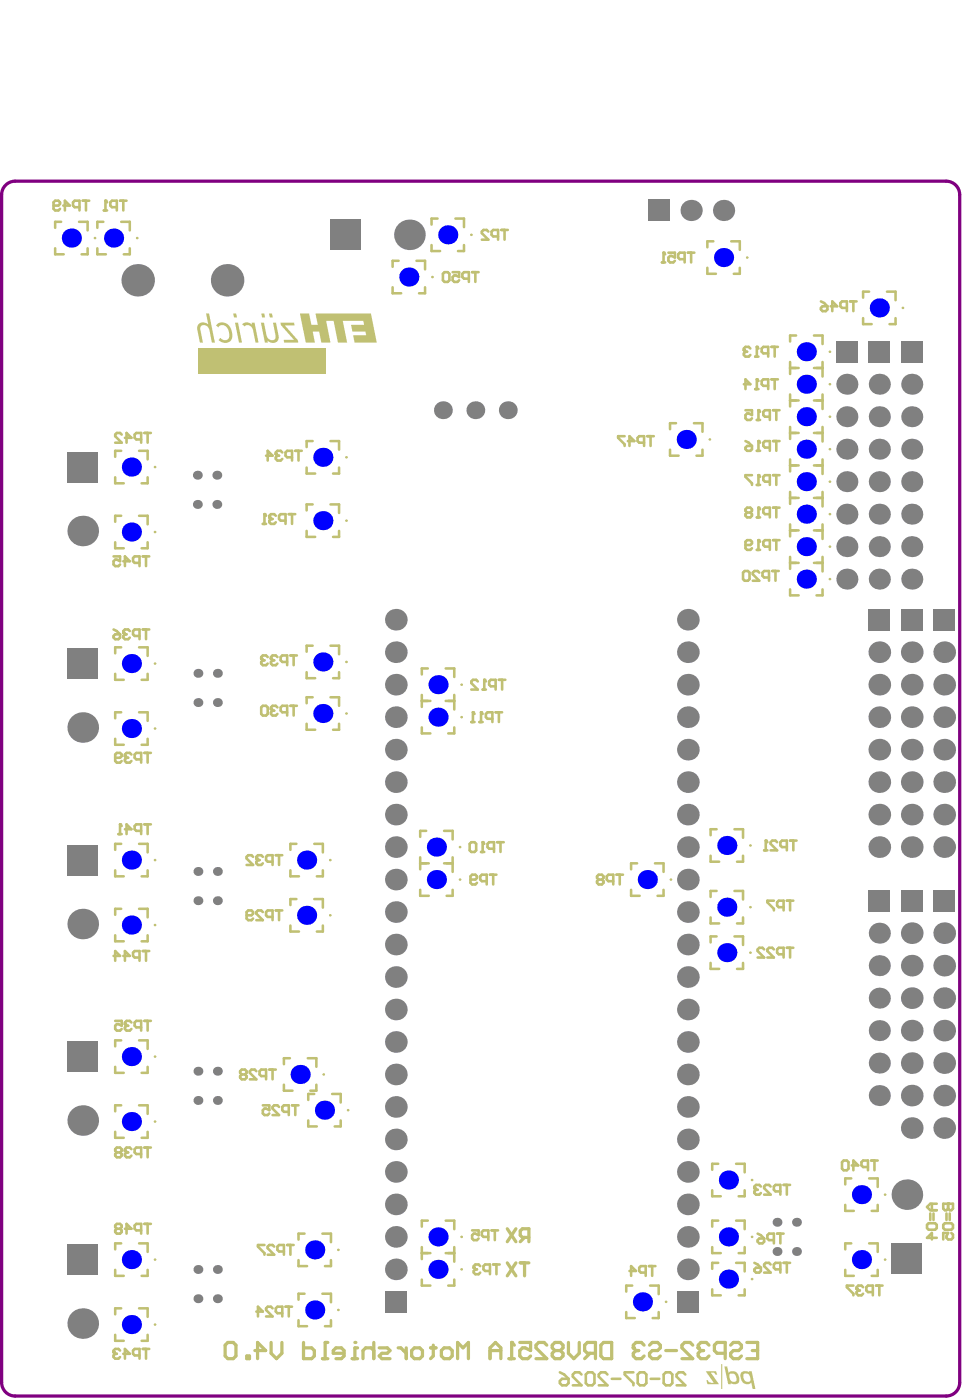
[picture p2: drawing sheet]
<svg xmlns="http://www.w3.org/2000/svg" width="251mm" height="364mm" viewBox="0 0 251 364" stroke-linecap="round" stroke-linejoin="round" font-family="sans-serif">
<path d="M.4 50.7v309.2M.4 50.7a3.5 3.5 0 0 1 3.5-3.5h242.3a3.5 3.5 0 0 1 3.5 3.5v309.2a3.5 3.5 0 0 1-3.5 3.5h-242.3M.4 359.9a3.5 3.5 0 0 0 3.5 3.5" fill="none" stroke="#800080" stroke-width=".84"/>
<g fill="#c0c073">
<path d="M51.4 90.7h33.3v6.7h-33.3z"/>
<path d="M187.7 355.1h.2v6.5h-.2z"/>
<path d="M183.7 356.9h2.6l.3 .9h-.5l-.3-.5h-.8v.2l2 2.8-3-.1-.2-1h.4l.1 .4 .3 .3h1.1z"/>
<path d="M60.7 81.6l.8 .1 .2 .9h-.8z"/>
<path d="M68 81.6l.8 .1 .1 .9h-.7z"/>
<path d="M67.9 84l.8 .1 .7 3.4 .5 .8 .5 .2h.8l.5-.4v-1l-.6-3.1h.7l.8 3.7-.2 .8-.4 .5-.6 .3h-.7l-1.1-.6 .1 .5h-.8z"/>
<path d="M70 81.6l.8 .1 .2 .9h-.8z"/>
<path d="M63.2 84.2l.6-.3h.7l1.1 .6-.1-.5h.8l.9 5.2-.8-.1-.5-3.2-.4-.8-.7-.5-.8 .1a.53 .53 0 0 1-.8-.1l-.2-.2z"/>
<path d="M53.6 81.6h.8l.1 .2 1.4 7.4h-.8l-.6-3.5-.4-.7-.7-.4-1.1 .2-.2 .5 .7 3.9h-.8l-.1-.2-.6-4 .4-.7 .7-.4 1 .1 .8 .4z"/>
<path d="M56.6 84.3l.8-.4h.7l1.1 .4 .7 .8 .6 1.7-.1 1.3-.6 .8-.5 .3h-1.4l-.8-.4-.1-.3a.37 .37 0 0 1 .2-.4 .37 .37 0 0 1 .5 .2l.4 .2 1.2-.1 .4-.7v-.9l-.3-1-.7-.9-.5-.3h-.8l-.3 .3a.43 .43 0 0 1-.4 .2 .43 .43 0 0 1-.4-.3l-.1-.2z"/>
<path d="M73 84h3.5l.1 .7-2.4 .1 3.2 3.6 .2 .8h-3.7l-.1-.7 2.7-.1-3.4-3.7z"/>
<path d="M78.1 81.6h2.3l.6 3h1.7l-.6-3h14.4l1.6 7.6h-5.9l-.3-1.9h3.4v-.3l-.2-.7h-3.4l-.3-1.7h3.3l-.2-1.1h-5.3l1.1 5.7h-2.4l-1.1-5.7h-1.9l1 5.7-2.3-.1-.5-2.8h-1.7l.6 2.9h-2.4z"/>
<path d="M61.2 84h.8l.9 5.2-.8-.1z"/>
<path d="M193 357.1l-.4 .6v.7l.6 1.4 .8 .5h.8l.7-.4 .3 1.7h.7l-.9-4.6-.8-.1-.1 .2-.9-.3zM193.6 357.6l.5-.1 .8 .3 .4 1-.2 .8-.9 .1-.4-.3-.4-.7v-1z"/>
<path d="M188.5 355.7l.9 4.5 .7 .1 .1-.3 .6 .3h.8l.4-.2 .4-.5v-1.1l-.5-1-.8-.6h-1l-.6 .4-.2-1.6zM190 357.6h.9l.4 .2 .3 .9v.7l-.1 .2-.9 .1-.5-.3-.3-.8v-.9z"/>
</g>
<g fill="none" stroke="#c0c073" stroke-width=".66">
<path d="M15.9 57.7h-1.5v1.6M20.6 57.7h2.2v2.3M26.9 57.7h-1.6v1.6M31.5 57.7h2.3v2.3M113.8 56.9h-1.5v1.6M118.5 56.9h2.2v2.2M14.4 64.6v1.6h2.2M22.8 64.6v1.6h-1.6M25.3 64.6v1.6h2.3M33.8 64.6v1.6h-1.6M102.2 74.8v1.5h2.2M103.7 67.9h-1.5v1.6"/>
<path d="M108.4 67.9h2.2v2.2M110.6 74.8v1.5h-1.6M112.3 63.8v1.5h2.2M120.7 63.8v1.5h-1.5M184 69.7v1.6h2.3M185.6 62.8h-1.6v1.6M190.3 62.8h2.2v2.2M192.5 69.7v1.6h-1.6M226.1 75.9h-1.5v1.6M230.8 75.9h2.2v2.2M205.6 94.2v3.2M205.6 95.8h2.2"/>
<path d="M207.1 87.3h-1.5v1.6M211.8 87.3h2.2v2.3M211.8 95.8h2.2M214 94.2v3.8M224.6 82.8v1.6h2.2M233 82.8v1.6h-1.5M31.5 117.3h-1.5v1.6M36.2 117.3h2.2v2.3M81.3 114.8h-1.5v1.6M86 114.8h2.2v2.2M174.3 117.1v1.5h2.3M175.9 110.2h-1.6v1.5"/>
<path d="M180.6 110.2h2.2v2.2M182.8 117.1v1.5h-1.6M205.6 102.7v3.1M205.6 111.1v3.2M205.6 119.6v3.1M205.6 112.7h2.2M205.6 104.2h2.2M211.8 112.7h2.2M211.8 104.2h2.2M214 102.7v3.8M214 111.1v3.8M214 119.6v3.8"/>
<path d="M30 124.2v1.6h2.2M31.5 134.3h-1.5v1.5M36.2 134.3h2.2v2.2M38.4 124.2v1.6h-1.5M79.8 121.7v1.6h2.2M79.8 138.2v1.6h2.2M81.3 131.3h-1.5v1.6M86 131.3h2.2v2.2M88.2 121.7v1.6h-1.5M88.2 138.2v1.6h-1.5M205.6 128v3.2M205.6 136.5v3.1"/>
<path d="M205.6 138.1h2.2M205.6 129.6h2.2M205.6 121.2h2.2M211.8 138.1h2.2M211.8 129.6h2.2M211.8 121.2h2.2M214 128v3.8M214 136.5v3.8M30 141.1v1.6h2.2M38.4 141.1v1.6h-1.5M205.6 145v3.1M205.6 153.4v1.6h2.2"/>
<path d="M205.6 146.5h2.2M211.8 146.5h2.2M214 153.4v1.6h-1.5M214 145v3.7M30 175.4v1.6h2.2M31.5 168.5h-1.5v1.6M36.2 168.5h2.2v2.2M38.4 175.4v1.6h-1.5M79.8 175v1.5h2.2M81.3 168.1h-1.5v1.5M86 168.1h2.2v2.2M88.2 175v1.5h-1.5"/>
<path d="M111.3 174h-1.5v1.6M116 174h2.2v2.2M30 192.3v1.6h2.2M31.5 185.4h-1.5v1.6M36.2 185.4h2.2v2.2M38.4 192.3v1.6h-1.5M79.8 188.4v1.6h2.2M81.3 181.5h-1.5v1.6M86 181.5h2.2v2.2M88.2 188.4v1.6h-1.5M109.8 189.3v1.6h2.2M109.8 180.9v3.1"/>
<path d="M109.8 182.5h2.2M116 182.5h2.2M118.2 180.9v3.8M118.2 189.3v1.6h-1.6M31.5 219.7h-1.5v1.5M36.2 219.7h2.2v2.2M77.1 219.7h-1.5v1.5M81.8 219.7h2.2v2.2M110.9 216.3h-1.6v1.5M115.5 216.3h2.3v2.2M186.5 215.8h-1.6v1.6M191.1 215.8h2.2v2.3"/>
<path d="M30 226.5v1.6h2.2M31.5 236.6h-1.5v1.5M36.2 236.6h2.2v2.2M38.4 226.5v1.6h-1.5M75.6 226.5v1.6h2.2M77.1 234h-1.5v1.6M81.8 234h2.2v2.3M84 226.5v1.6h-1.6M109.3 231.6v1.6h2.3M109.3 223.2v3.1M109.3 224.7h2.3M115.5 224.7h2.3"/>
<path d="M117.8 231.6v1.6h-1.6M117.8 223.2v3.8M164.2 231.6v1.6h2.2M165.8 224.7h-1.6v1.6M170.4 224.7h2.2v2.3M172.6 231.6v1.6h-1.5M184.9 222.7v1.6h2.2M184.9 238.8v1.6h2.2M186.5 231.9h-1.6v1.6M191.1 231.9h2.2v2.2M193.3 222.7v1.6h-1.5M193.3 238.8v1.6h-1.5"/>
<path d="M30 243.5v1.5h2.2M38.4 243.5v1.5h-1.5M75.6 240.9v1.6h2.2M84 240.9v1.6h-1.6M184.9 250.6v1.6h2.2M186.5 243.7h-1.6v1.6M191.1 243.7h2.2v2.3M193.3 250.6v1.6h-1.5M30 277.7v1.6h2.2M31.5 270.8h-1.5v1.6M36.2 270.8h2.2v2.2M38.4 277.7v1.6h-1.5"/>
<path d="M75.4 275.5h-1.5v1.5M80.1 275.5h2.2v2.2M30 294.6v1.6h2.2M31.5 287.7h-1.5v1.6M36.2 287.7h2.2v2.2M38.4 294.6v1.6h-1.5M73.9 282.3v1.6h2.2M80.2 291.6v1.6h2.2M81.8 284.8h-1.6v1.5M82.3 282.3v1.6h-1.5M86.4 284.8h2.2v2.2M88.6 291.6v1.6h-1.5"/>
<path d="M111.3 317.7h-1.5v1.6M116 317.7h2.2v2.3M185.3 309.8v1.6h2.2M186.9 302.9h-1.6v1.6M186.9 317.7h-1.6v1.6M191.5 302.9h2.3v2.3M191.5 317.7h2.3v2.3M193.8 309.8v1.6h-1.6M219.9 313.6v1.6h2.3M221.5 306.7h-1.6v1.6M226.1 306.7h2.3v2.3M228.4 313.6v1.6h-1.6"/>
<path d="M30 330.5v1.6h2.2M31.5 323.6h-1.5v1.6M36.2 323.6h2.2v2.3M38.4 330.5v1.6h-1.5M77.7 328v1.6h2.2M79.2 321.1h-1.5v1.6M79.2 336.8h-1.5v1.5M83.9 321.1h2.2v2.2M83.9 336.8h2.2v2.2M86.1 328v1.6h-1.5M109.8 326.2h2.2M109.8 333.1v1.5h2.2"/>
<path d="M109.8 324.6v3.1M116 326.2h2.2M118.2 324.6v3.8M118.2 333.1v1.5h-1.6M164.5 334.6h-1.6v1.6M169.2 334.6h2.2v2.3M185.3 324.6v1.6h2.2M185.3 335.6v1.6h2.2M186.9 328.7h-1.6v1.6M191.5 328.7h2.3v2.3M193.8 335.6v1.6h-1.6M193.8 324.6v1.6h-1.6"/>
<path d="M219.9 330.5v1.6h2.3M221.5 323.6h-1.6v1.6M226.1 323.6h2.3v2.3M228.4 330.5v1.6h-1.6M30 347.4v1.6h2.2M31.5 340.6h-1.5v1.5M36.2 340.6h2.2v2.2M38.4 347.4v1.6h-1.5M77.7 343.6v1.6h2.2M86.1 343.6v1.6h-1.5M162.9 341.5v1.6h2.3M171.4 341.5v1.6h-1.6"/>
</g>
<path d="M245.4 313.3h2.6v1.3l-.5 .4h-.4l-.4-.4v-1.3" fill="none" stroke="#c0c073" stroke-width=".67"/>
<circle cx="246.7" cy="313.3" r=".34" fill="#c0c073"/>
<g fill="none" stroke="#c0c073" stroke-width=".67">
<path d="M241.6 318.4h1.7l.4 .4v.9l-.4 .4h-1.7l-.4-.4v-.9zM242 315.9v1.7M242.5 313.3v1.7M242.9 315.9v1.7M243.7 313.3h-1.7l-.8 .9 .8 .8h1.7M245.4 313.3v1.3l.4 .4h.5l.4-.4v-1.3M245.8 318.4h1.7l.5 .4v.9l-.5 .4h-1.7l-.4-.4v-.9zM246.3 315.9v1.7M247.1 315.9v1.7M243.7 322.2h-2.5l1.3-1.3v1.7M247.5 320.9l.5 .5v.8l-.5 .4h-.8l-.4-.4v-.4l.4-.9h-1.3v1.7M145.7 357.2l1.1 .6 1.1 1.1"/>
<path d="M146.2 358.9h1.7v1.1l-.5 .6h-1.2l-.5-.6v-.5zM151.3 357.8l-.6-.6h-1.1l-.6 .6v.5l2.3 2.3h-2.3M153 357.2h1.1l.6 .6v2.2l-.6 .6h-1.1l-.6-.6v-2.2zM158.1 357.8l-.6-.6h-1.1l-.6 .6v.5l2.3 2.3h-2.3M159.2 358.9h2.2M164.8 357.2h-2.2v.6l2.2 2.2v.6M166.5 357.2h1.1l.6 .6v2.2l-.6 .6h-1.1l-.6-.6v-2.2zM169.3 358.9h2.3M173.2 357.2h1.2l.5 .6v2.2l-.5 .6h-1.2l-.5-.6v-2.2zM178.3 357.8l-.6-.6h-1.1l-.5 .6v.5l2.2 2.3h-2.2"/>
</g>
<g fill="none" stroke="#c0c073" stroke-width=".84">
<path d="M132 319.8l2.2 3.4M134.2 319.8l-2.2 3.4M132 328.7l2.2 3.4M134.2 328.7l-2.2 3.4M135.4 328.7h2.2M136.5 322.1l-1.1 1.1M136.5 328.7v3.4M137.6 322.1h-1.7l-.5-.6v-1.1l.5-.6h1.7v3.4M184.5 350.1l-.7-.7h-1.4l-.7 .7v.7M188.7 352.3h-2.1l-.7-.7v-1.5l.7-.7h2.1v4.3M190.1 350.1l.7-.7h1.4l.7 .7v.7l-.7 .8h-1.4l-.7 .7v.7l.7 .7h1.4l.7-.7M194.3 349.4h2.8v4.3h-2.8"/>
<path d="M195.7 351.6h1.4"/>
</g>
<circle cx="181.7" cy="350.8" r=".42" fill="#c0c073"/>
<path d="M167.6 350.1l-.7-.7h-1.4l-.7 .7v.7M169 350.1l.7-.7h1.4l.7 .7v.7l-.7 .8h-1.4l-.7 .7v.7l.7 .7h1.4l.7-.7M173.2 351.6h2.8M180.3 350.1l-.7-.7h-1.5l-.7 .7v.7l2.9 2.9h-2.9M181.7 350.8l.7 .8M182.4 351.6h.7M182.4 351.6l-.7 .7v.7l.7 .7h1.4l.7-.7" fill="none" stroke="#c0c073" stroke-width=".84"/>
<circle cx="164.8" cy="350.8" r=".42" fill="#c0c073"/>
<g fill="none" stroke="#c0c073" stroke-width=".84">
<path d="M132.4 353.7h1.4M133.1 349.4v4.3M135.2 349.4h2.9v2.2l-1.5-.8h-.7l-.7 .8v1.4l.7 .7h1.5l.7-.7M142.3 350.1l-.7-.7h-1.4l-.7 .7v.7l2.8 2.9h-2.8M144.4 351.6h1.4M144.4 351.6l-.7 .7v.7l.7 .7h1.4l.7-.7v-.7l-.7-.7M144.4 351.6l-.7-.8v-.7l.7-.7h1.4l.7 .7v.7l-.7 .8M147.9 349.4v2.9l1.4 1.4 1.4-1.4v-2.9M153.5 352.3l-1.4 1.4M154.9 352.3h-2.1l-.7-.7v-1.5l.7-.7h2.1v4.3M157 349.4h2.2v4.3h-2.2l-.7-.7v-2.9zM164.8 350.8l.7 .8"/>
<path d="M165.5 351.6h.7M165.5 351.6l-.7 .7v.7l.7 .7h1.4l.7-.7"/>
</g>
<circle cx="133.1" cy="349.4" r=".42" fill="#c0c073"/>
<g fill="none" stroke="#c0c073" stroke-width=".84">
<path d="M91.6 353.7h1.4M93 350.8h-.7v2.9M97.3 351.6l-.7-.8h-1.4l-.8 .8v2.1M97.3 349.4v4.3M98.7 350.8h2.1l.7 .8-.7 .7h-1.4l-.7 .7 .7 .7h2.1M103.6 350.8h.7l1.4 1.5M105.7 350.8v2.9M107.8 350.8h1.4l.7 .8v1.4l-.7 .7h-1.4l-.7-.7v-1.4zM112 350.8h1.4M112.7 350.1v2.9l-.7 .7M115.5 350.8h1.5l.7 .8v1.4l-.7 .7h-1.5l-.7-.7v-1.4zM119.1 353.7v-4.3l1.4 1.4 1.4-1.4v4.3"/>
<path d="M127.5 353.7v-2.9l1.4-1.4 1.4 1.4v2.9M127.5 351.6h2.8M133.1 349.4l.7 .7"/>
</g>
<circle cx="92.3" cy="349.4" r=".42" fill="#c0c073"/>
<path d="M59.3 349.4h1.4l.7 .7v2.9l-.7 .7h-1.4l-.7-.7v-2.9zM64.2 353h.7v.7h-.7zM66.3 351.6h2.8l-2.1-2.2v4.3M70.5 349.4v2.9l1.4 1.4 1.4-1.4v-2.9M79 349.4v4.3h2.1l.7-.7v-1.4l-.7-.8h-2.1M83.9 353.7h1.4M85.3 349.4h-.7v4.3M89.5 352.3h-2.8v-.7l.7-.8h1.4l.7 .8v1.4l-.7 .7h-1.4" fill="none" stroke="#c0c073" stroke-width=".84"/>
<path d="M130.4 59.9h1.7M131.3 59.9v2.5M127.1 60.3l-.5-.4h-.8l-.4 .4v.4l1.7 1.7h-1.7M129.6 61.5h-1.3l-.4-.4v-.8l.4-.4h1.3v2.5M172.2 68.3h.9M172.7 65.8v2.5M173.9 65.8h1.7v1.2l-.8-.4h-.5l-.4 .4v.9l.4 .4h.9l.4-.4M178.1 67.5h-1.2l-.5-.5v-.8l.5-.4h1.2v2.5M179 65.8h1.7M179.8 65.8v2.5" fill="none" stroke="#c0c073" stroke-width=".67"/>
<circle cx="172.7" cy="65.8" r=".34" fill="#c0c073"/>
<g fill="none" stroke="#c0c073" stroke-width=".67">
<path d="M13.9 53.5h1.3l.4-.4v-.4l-.4-.5h-.8l-.5 .5v1.7l.5 .4h.8l.4-.4M16.5 53.5h1.7l-1.3-1.3v2.6M20.7 53.9h-1.3l-.4-.4v-.8l.4-.5h1.3v2.6M21.5 52.2h1.7M22.4 52.2v2.6M115.7 70.8h.8l.4 .5v1.7l-.4 .4h-.8l-.5-.4v-1.7zM117.8 70.8h1.7v1.3l-.9-.4h-.4l-.4 .4v.9l.4 .4h.8l.5-.4M122 72.5h-1.3l-.4-.4v-.8l.4-.5h1.3v2.6M122.8 70.8h1.7M123.7 70.8v2.6M172.7 65.8l.4 .4M213.6 78.5l.8 .4 .9 .8"/>
<path d="M214 79.7h1.3v.9l-.4 .4h-.9l-.4-.4v-.5zM216.1 79.7h1.7l-1.2-1.2v2.5M221.2 78.5h1.7M222 78.5v2.5M220.3 80.1h-1.2l-.4-.4v-.8l.4-.4h1.2v2.5M162.5 113.5h-1.7v.5l1.7 1.7v.4M163.4 114.8h1.7l-1.3-1.3v2.6M167.6 115.2h-1.3l-.4-.4v-.8l.4-.5h1.3v2.6M168.4 113.5h1.7M169.3 113.5v2.6M29.6 144.8h1.6v1.3l-.8-.4h-.4l-.4 .4v.8l.4 .5h.8l.4-.5M32.1 146.1h1.7l-1.3-1.3v2.6"/>
<path d="M36.3 146.5h-1.3l-.4-.4v-.9l.4-.4h1.3v2.6M37.1 144.8h1.7M38 144.8v2.6M29.6 248.8h1.6l-1.2-1.2v2.5M32.1 248.8h1.7l-1.3-1.2v2.5M36.3 249.2h-1.3l-.4-.4v-.8l.4-.4h1.3v2.5M37.1 247.6h1.7M38 247.6v2.5M30.4 319.8l-.4-.4v-.4l.4-.4h.8l.5 .4v.4l-.5 .4M30.4 319.8h.8M30.4 319.8l-.4 .5v.4l.4 .4h.8l.5-.4v-.4l-.5-.5M32.5 319.8h1.7l-1.3-1.2v2.5"/>
<path d="M37.6 318.6h1.7M38.4 318.6v2.5M36.7 320.3h-1.2l-.5-.5v-.8l.5-.4h1.2v2.5M31.2 351.6l-.4-.5h-.8l-.4 .5v.4M32.1 352.4h1.7l-1.3-1.3v2.6M36.3 352.8h-1.3l-.4-.4v-.8l.4-.5h1.3v2.6M37.1 351.1h1.7M38 351.1v2.6"/>
</g>
<circle cx="29.6" cy="352" r=".34" fill="#c0c073"/>
<g fill="none" stroke="#c0c073" stroke-width=".67">
<path d="M31.7 113.1l-.5-.4h-.8l-.4 .4v.4l1.7 1.7h-1.7M32.5 114h1.7l-1.3-1.3v2.5M36.7 114.4h-1.2l-.5-.4v-.9l.5-.4h1.2v2.5M37.6 112.7h1.7M38.4 112.7v2.5M30.8 217.1h.9M31.2 214.6v2.5M32.5 215.8h1.7l-1.3-1.2v2.5M36.7 216.3h-1.2l-.5-.5v-.8l.5-.4h1.2v2.5M37.6 214.6h1.7M38.4 214.6v2.5M29.6 352l.4 .4"/>
<path d="M30 352.4h.4M30 352.4l-.4 .4v.4l.4 .5h.8l.4-.5"/>
</g>
<circle cx="31.2" cy="214.6" r=".34" fill="#c0c073"/>
<path d="M34.2 196.4l-.4-.4h-.9l-.4 .4v.4M36.7 197.7h-1.2l-.5-.5v-.8l.5-.4h1.2v2.5M37.6 196h1.7M38.4 196v2.5M31.2 214.6l.5 .4M219.5 302.1h.9l.4 .4v1.7l-.4 .4h-.9l-.4-.4v-1.7zM221.6 303.4h1.7l-1.3-1.3v2.5M225.8 303.8h-1.2l-.5-.4v-.9l.5-.4h1.2v2.5M226.7 302.1h1.7M227.5 302.1v2.5" fill="none" stroke="#c0c073" stroke-width=".67"/>
<circle cx="32.5" cy="196.8" r=".34" fill="#c0c073"/>
<path d="M30 197.2h1.2l.5-.4v-.4l-.5-.4h-.8l-.4 .4v1.7l.4 .4h.8l.5-.4M32.5 196.8l.4 .4M32.9 197.2h.4M32.9 197.2l-.4 .5v.4l.4 .4h.9l.4-.4M34.2 299.1l-.4-.4h-.9l-.4 .4v.5M37.6 298.7h1.7M38.4 298.7v2.5M36.7 300.4h-1.2l-.5-.4v-.9l.5-.4h1.2v2.5" fill="none" stroke="#c0c073" stroke-width=".67"/>
<circle cx="32.5" cy="299.6" r=".34" fill="#c0c073"/>
<path d="M30.4 300h.8M30.4 300l-.4 .4v.4l.4 .4h.8l.5-.4v-.4l-.5-.4M30.4 300l-.4-.4v-.5l.4-.4h.8l.5 .4v.5l-.5 .4M32.5 299.6l.4 .4M32.9 300h.4M32.9 300l-.4 .4v.4l.4 .4h.9l.4-.4M224.6 335.1l-.5-.5h-.8l-.4 .5v.4M227.1 336.3h-1.3l-.4-.4v-.8l.4-.5h1.3v2.6M227.9 334.6h1.7M228.8 334.6v2.6" fill="none" stroke="#c0c073" stroke-width=".67"/>
<circle cx="222.9" cy="335.5" r=".34" fill="#c0c073"/>
<path d="M33.8 164.3l-.5-.4h-.8l-.4 .4v.4M36.3 165.5h-1.3l-.4-.4v-.8l.4-.4h1.3v2.5M37.1 163.9h1.7M38 163.9v2.5M222 334.6h-1.6v.5l1.6 1.7v.4M222.9 335.5l.4 .4M223.3 335.9h.4M223.3 335.9l-.4 .4v.5l.4 .4h.8l.5-.4" fill="none" stroke="#c0c073" stroke-width=".67"/>
<circle cx="32.1" cy="164.7" r=".34" fill="#c0c073"/>
<path d="M29.6 163.9l.8 .4 .8 .8M30 165.1h1.2v.9l-.4 .4h-.8l-.4-.4v-.5zM32.1 164.7l.4 .4M32.5 165.1h.4M32.5 165.1l-.4 .4v.5l.4 .4h.8l.5-.4M34.2 266.2l-.4-.5h-.9l-.4 .5v.4M36.7 267.4h-1.2l-.5-.4v-.8l.5-.5h1.2v2.6M37.6 265.7h1.7M38.4 265.7v2.6" fill="none" stroke="#c0c073" stroke-width=".67"/>
<circle cx="32.5" cy="266.6" r=".34" fill="#c0c073"/>
<path d="M73.4 117.8l-.4-.5h-.8l-.4 .5v.4M76 119h-1.3l-.4-.4v-.8l.4-.5h1.3v2.6M76.8 117.3h1.7M77.7 117.3v2.6M30 265.7h1.7v1.3l-.9-.4h-.4l-.4 .4v.8l.4 .5h.8l.5-.5M32.5 266.6l.4 .4M32.9 267h.4M32.9 267l-.4 .4v.4l.4 .5h.9l.4-.5" fill="none" stroke="#c0c073" stroke-width=".67"/>
<circle cx="71.8" cy="118.2" r=".34" fill="#c0c073"/>
<path d="M69.2 118.6h1.7l-1.2-1.3v2.6M71.8 118.2l.4 .4M72.2 118.6h.4M72.2 118.6l-.4 .4v.5l.4 .4h.8l.4-.4M72.2 171l-.4-.4h-.9l-.4 .4v.5M74.7 172.3h-1.3l-.4-.4v-.9l.4-.4h1.3v2.6M75.6 170.6h1.6M76.4 170.6v2.6" fill="none" stroke="#c0c073" stroke-width=".67"/>
<circle cx="70.5" cy="171.5" r=".34" fill="#c0c073"/>
<path d="M69.7 171l-.5-.4h-.8l-.4 .4v.5M70.5 171.5l.4 .4M70.9 171.9h.4M70.9 171.9l-.4 .4v.4l.4 .5h.9l.4-.5" fill="none" stroke="#c0c073" stroke-width=".67"/>
<circle cx="68" cy="171.5" r=".34" fill="#c0c073"/>
<path d="M68 171.5l.4 .4M68.4 171.9h.4M68.4 171.9l-.4 .4v.4l.4 .5h.8l.5-.5M68.4 223l-.4-.4h-.9l-.4 .4v.5M70.9 224.3h-1.2l-.5-.4v-.9l.5-.4h1.2v2.5M71.8 222.6h1.6M72.6 222.6v2.5" fill="none" stroke="#c0c073" stroke-width=".67"/>
<circle cx="66.7" cy="223.5" r=".34" fill="#c0c073"/>
<path d="M71.8 134.3l-.5-.5h-.8l-.4 .5v.4M74.3 135.5h-1.3l-.4-.4v-.8l.4-.5h1.3v2.6M75.1 133.8h1.7M76 133.8v2.6M65.9 223l-.5-.4h-.8l-.4 .4v.5l1.7 1.6h-1.7M66.7 223.5l.4 .4M67.1 223.9h.4M67.1 223.9l-.4 .4v.4l.4 .4h.9l.4-.4" fill="none" stroke="#c0c073" stroke-width=".67"/>
<circle cx="70.1" cy="134.7" r=".34" fill="#c0c073"/>
<path d="M68.4 136.4h.8M68.8 133.8v2.6M70.1 134.7l.4 .4M70.5 135.1h.4M70.5 135.1l-.4 .4v.4l.4 .5h.8l.5-.5" fill="none" stroke="#c0c073" stroke-width=".67"/>
<circle cx="68.8" cy="133.8" r=".34" fill="#c0c073"/>
<path d="M68.8 133.8l.4 .5M72.2 184.1l-.4-.4h-.9l-.4 .4v.5M74.7 185.4h-1.3l-.4-.4v-.9l.4-.4h1.3v2.6M75.6 183.7h1.6M76.4 183.7v2.6" fill="none" stroke="#c0c073" stroke-width=".67"/>
<circle cx="70.5" cy="184.6" r=".34" fill="#c0c073"/>
<g fill="none" stroke="#c0c073" stroke-width=".67">
<path d="M68.4 183.7h.8l.5 .4v1.7l-.5 .5h-.8l-.4-.5v-1.7zM70.5 184.6l.4 .4M70.9 185h.4M70.9 185l-.4 .4v.4l.4 .5h.9l.4-.5M64.2 238.3h1.2l.5-.5v-.4l-.5-.4h-.8l-.4 .4v1.7l.4 .4h.8l.5-.4M68.4 237.4l-.4-.4h-.9l-.4 .4v.4l1.7 1.7h-1.7M70.9 238.7h-1.2l-.5-.4v-.9l.5-.4h1.2v2.5M71.8 237h1.6M72.6 237v2.5M62.9 279.7l-.4-.4v-.5l.4-.4h.8l.5 .4v.5l-.5 .4M62.9 279.7l-.4 .4v.4l.4 .5h.8l.5-.5v-.4l-.5-.4M62.9 279.7h.8"/>
<path d="M66.7 278.8l-.4-.4h-.9l-.4 .4v.5l1.7 1.7h-1.7M70.1 278.4h1.7M70.9 278.4v2.6M68.4 287.7h1.7v1.3l-.9-.4h-.4l-.4 .4v.8l.4 .5h.9l.4-.5M69.2 280.1h-1.2l-.5-.4v-.9l.5-.4h1.2v2.6M72.6 288.1l-.4-.4h-.9l-.4 .4v.5l1.7 1.7h-1.7M75.1 289.4h-1.2l-.5-.4v-.9l.5-.4h1.2v2.6M76 287.7h1.7M76.8 287.7v2.6M198 308.9l-.4-.5h-.9l-.4 .5v.4M200.5 308.9l-.4-.5h-.9l-.4 .5v.4l1.7 1.7h-1.7M203 310.1h-1.2l-.4-.4v-.8l.4-.5h1.2v2.6"/>
<path d="M203.9 308.4h1.7M204.7 308.4v2.6M68.8 324.1h-1.7v.4l1.7 1.7v.4M71.3 324.5l-.4-.4h-.8l-.4 .4v.4l1.6 1.7h-1.6M73.9 325.8h-1.3l-.4-.5v-.8l.4-.4h1.3v2.5M74.7 324.1h1.7M75.6 324.1v2.5M196.3 328.7l.8 .4 .9 .9M196.7 330h1.3v.8l-.4 .5h-.9l-.4-.5v-.4zM200.5 329.1l-.4-.4h-.9l-.4 .4v.5l1.7 1.7h-1.7M203 330.4h-1.2l-.4-.4v-.9l.4-.4h1.2v2.6M203.9 328.7h1.7"/>
<path d="M204.7 328.7v2.6M66.7 341.4h1.7l-1.3-1.3v2.6M70.9 340.6l-.4-.5h-.8l-.5 .5v.4l1.7 1.7h-1.7M73.4 341.8h-1.2l-.4-.4v-.8l.4-.5h1.2v2.6M74.3 340.1h1.7M75.1 340.1v2.6"/>
</g>
<circle cx="196.3" cy="309.3" r=".34" fill="#c0c073"/>
<g fill="none" stroke="#c0c073" stroke-width=".67">
<path d="M199.2 218.8v2.5M202.2 219.2l-.4-.4h-.9l-.4 .4v.5l1.7 1.6h-1.7M205.6 218.8h1.7M206.4 218.8v2.5M198.8 221.3h.9M204.7 220.5h-1.2l-.5-.4v-.9l.5-.4h1.2v2.5M198.8 247.1l-.4-.4h-.8l-.5 .4v.5l1.7 1.6h-1.7M201.4 247.1l-.5-.4h-.8l-.4 .4v.5l1.7 1.6h-1.7M203.9 248.4h-1.3l-.4-.4v-.9l.4-.4h1.3v2.5M204.7 246.7h1.7M205.6 246.7v2.5M196.3 309.3l.4 .4"/>
<path d="M196.7 309.7h.4M196.7 309.7l-.4 .4v.4l.4 .5h.9l.4-.5"/>
</g>
<circle cx="199.2" cy="218.8" r=".34" fill="#c0c073"/>
<path d="M193.8 148.6h.8l.4 .5v1.6l-.4 .5h-.8l-.5-.5v-1.6zM196.9 143.1h.9M197.3 140.6v2.5M197.6 149.1l-.5-.5h-.8l-.4 .5v.4l1.7 1.7h-1.7M200.1 150.3h-1.3l-.4-.4v-.8l.4-.5h1.3v2.6M200.3 142.3h-1.3l-.4-.4v-.9l.4-.4h1.3v2.5M200.9 148.6h1.7M201.1 140.6h1.7M201.8 148.6v2.6M202 140.6v2.5M199.2 218.8l.5 .4" fill="none" stroke="#c0c073" stroke-width=".67"/>
<circle cx="197.3" cy="140.6" r=".34" fill="#c0c073"/>
<path d="M196.9 134.7h.9M197.3 132.1v2.6M200.3 133.8h-1.3l-.4-.4v-.8l.4-.5h1.3v2.6M201.1 132.1h1.7M202 132.1v2.6M194 141.9h1.2l.5-.5v-.4l-.5-.4h-.8l-.4 .4v1.7l.4 .4h.8l.5-.4M197.3 140.6l.5 .4" fill="none" stroke="#c0c073" stroke-width=".67"/>
<circle cx="197.3" cy="132.1" r=".34" fill="#c0c073"/>
<path d="M194.4 133.4l-.4-.4v-.4l.4-.5h.8l.5 .5v.4l-.5 .4M194.4 133.4l-.4 .4v.5l.4 .4h.8l.5-.4v-.5l-.5-.4M194.4 133.4h.8M196.9 126.2h.9M197.3 132.1l.5 .5M197.3 123.7v2.5M200.3 125.4h-1.3l-.4-.4v-.9l.4-.4h1.3v2.5M201.1 123.7h1.7M202 123.7v2.5" fill="none" stroke="#c0c073" stroke-width=".67"/>
<circle cx="197.3" cy="123.7" r=".34" fill="#c0c073"/>
<path d="M196.9 117.3h.9M197.3 114.8v2.5M200.3 116.5h-1.3l-.4-.4v-.9l.4-.4h1.3v2.5M201.1 114.8h1.7M202 114.8v2.5M195.7 123.7h-1.7v.4l1.7 1.7v.4M197.3 123.7l.5 .4" fill="none" stroke="#c0c073" stroke-width=".67"/>
<circle cx="197.3" cy="114.8" r=".34" fill="#c0c073"/>
<path d="M194 114.8l.8 .4 .9 .9M194.4 116.1h1.3v.8l-.5 .4h-.8l-.4-.4v-.4zM196.9 109.3h.9M197.3 114.8l.5 .4M197.3 106.8v2.5M200.3 108.5h-1.3l-.4-.5v-.8l.4-.4h1.3v2.5M201.1 106.8h1.7M202 106.8v2.5" fill="none" stroke="#c0c073" stroke-width=".67"/>
<circle cx="197.3" cy="106.8" r=".34" fill="#c0c073"/>
<path d="M196.9 98.7v2.6M200.7 98.7h1.7M201.6 98.7v2.6M194 106.8h1.7v1.2l-.9-.4h-.4l-.4 .4v.9l.4 .4h.8l.5-.4M196.5 101.3h.8M197.3 106.8l.5 .4M199.9 100.4h-1.3l-.4-.4v-.8l.4-.5h1.3v2.6" fill="none" stroke="#c0c073" stroke-width=".67"/>
<circle cx="196.9" cy="98.7" r=".34" fill="#c0c073"/>
<path d="M196.5 92.8h.8M196.9 98.7l.4 .5M196.9 90.3v2.5M199.9 92h-1.3l-.4-.4v-.9l.4-.4h1.3v2.5M200.7 90.3h1.7M201.6 90.3v2.5M193.5 100h1.7l-1.2-1.3v2.6" fill="none" stroke="#c0c073" stroke-width=".67"/>
<circle cx="196.9" cy="90.3" r=".34" fill="#c0c073"/>
<path d="M195.2 90.7l-.4-.4h-.8l-.5 .4v.4M196.9 90.3l.4 .4" fill="none" stroke="#c0c073" stroke-width=".67"/>
<circle cx="193.5" cy="91.1" r=".34" fill="#c0c073"/>
<path d="M193.5 91.1l.5 .5M194 91.6h.4M194 91.6l-.5 .4v.4l.5 .4h.8l.4-.4M125.6 179.5h.8M126 177v2.5M129 178.6h-1.3l-.4-.4v-.8l.4-.4h1.3v2.5M129.8 177h1.7M130.6 177v2.5" fill="none" stroke="#c0c073" stroke-width=".67"/>
<circle cx="126" cy="177" r=".34" fill="#c0c073"/>
<path d="M124.3 177.4l-.4-.4h-.8l-.5 .4v.4l1.7 1.7h-1.7M126 177l.4 .4M124.7 187.9h.9M125.2 185.4v2.5M128.1 187.1h-1.3l-.4-.4v-.9l.4-.4h1.3v2.5M129 185.4h1.6M129.8 185.4v2.5" fill="none" stroke="#c0c073" stroke-width=".67"/>
<circle cx="125.2" cy="185.4" r=".34" fill="#c0c073"/>
<path d="M122.6 187.9h.9M123.1 185.4v2.5M125.2 185.4l.4 .4" fill="none" stroke="#c0c073" stroke-width=".67"/>
<circle cx="123.1" cy="185.4" r=".34" fill="#c0c073"/>
<path d="M123.1 185.4l.4 .4M125.6 219.2v2.6M129.4 219.2h1.7M130.2 219.2v2.6M125.2 221.8h.8M128.5 220.9h-1.2l-.5-.4v-.8l.5-.5h1.2v2.6" fill="none" stroke="#c0c073" stroke-width=".67"/>
<circle cx="125.6" cy="219.2" r=".34" fill="#c0c073"/>
<g fill="none" stroke="#c0c073" stroke-width=".67">
<path d="M122.6 219.2h.9l.4 .5v1.6l-.4 .5h-.9l-.4-.5v-1.6zM125.6 219.2l.4 .5M122.4 229h1.3l.4-.5v-.4l-.4-.4h-.9l-.4 .4v1.7l.4 .4h.9l.4-.4M126.6 229.4h-1.2l-.5-.4v-.9l.5-.4h1.2v2.5M127.5 227.7h1.7M128.3 227.7v2.5M155.8 229l-.5-.5v-.4l.5-.4h.8l.4 .4v.4l-.4 .5M155.8 229l-.5 .4v.4l.5 .4h.8l.4-.4v-.4l-.4-.4M155.8 229h.8M159.6 229.4h-1.3l-.4-.4v-.9l.4-.4h1.3v2.5M160.4 227.7h1.7M161.3 227.7v2.5"/>
<path d="M201.4 234.4h-1.7v.5l1.7 1.7v.4M203.9 236.1h-1.3l-.4-.4v-.8l.4-.5h1.3v2.6M204.7 234.4h1.7M205.6 234.4v2.6M122.8 320.3h1.7v1.2l-.8-.4h-.4l-.5 .4v.9l.5 .4h.8l.4-.4M124.9 329.6l-.4-.5h-.8l-.4 .5v.4M127.1 322h-1.3l-.4-.5v-.8l.4-.4h1.3v2.5M127.5 330.8h-1.3l-.4-.4v-.8l.4-.5h1.3v2.6M127.9 320.3h1.7M128.3 329.1h1.7M128.7 320.3v2.5M129.2 329.1v2.6"/>
<path d="M163.8 330.8h1.7l-1.3-1.2v2.5M168 331.3h-1.3l-.4-.5v-.8l.4-.4h1.3v2.5M168.8 329.6h1.7M169.7 329.6v2.5M197.1 321.1l.9 .4 .8 .9M197.6 322.4h1.2v.8l-.4 .4h-.8l-.5-.4v-.4zM201.4 322.8h-1.3l-.4-.4v-.9l.4-.4h1.3v2.5M202.2 321.1h1.7M203 321.1v2.5"/>
</g>
<circle cx="123.3" cy="330" r=".34" fill="#c0c073"/>
<path d="M27 54.8h.9M27.4 52.2v2.6M30.4 53.9h-1.3l-.4-.4v-.8l.4-.5h1.3v2.6M31.2 52.2h1.7M32.1 52.2v2.6M123.3 330l.4 .4M123.7 330.4h.4M123.7 330.4l-.4 .4v.5l.4 .4h.8l.4-.4" fill="none" stroke="#c0c073" stroke-width=".67"/>
<circle cx="27.4" cy="52.2" r=".34" fill="#c0c073"/>
<path d="M27.4 52.2l.5 .5" fill="none" stroke="#c0c073" stroke-width=".67"/>
<g fill="none" stroke="#c0c073" stroke-width=".33">
<circle cx="24.7" cy="62" r=".17"/>
<circle cx="35.7" cy="62" r=".17"/>
<circle cx="112.5" cy="72.1" r=".17"/>
<circle cx="122.7" cy="61.1" r=".17"/>
<circle cx="194.4" cy="67" r=".17"/>
<circle cx="215.9" cy="91.6" r=".17"/>
<circle cx="234.9" cy="80.1" r=".17"/>
<circle cx="90.2" cy="119" r=".17"/>
<circle cx="184.7" cy="114.4" r=".17"/>
<circle cx="215.9" cy="108.5" r=".17"/>
<circle cx="215.9" cy="100" r=".17"/>
<circle cx="215.9" cy="116.9" r=".17"/>
<circle cx="40.3" cy="138.5" r=".17"/>
<circle cx="40.3" cy="121.6" r=".17"/>
<circle cx="90.2" cy="135.5" r=".17"/>
<circle cx="215.9" cy="125.4" r=".17"/>
<circle cx="215.9" cy="133.8" r=".17"/>
<circle cx="215.9" cy="142.3" r=".17"/>
<circle cx="215.9" cy="150.7" r=".17"/>
<circle cx="40.3" cy="172.7" r=".17"/>
<circle cx="90.2" cy="172.3" r=".17"/>
<circle cx="120.1" cy="178.2" r=".17"/>
<circle cx="40.3" cy="189.6" r=".17"/>
<circle cx="90.2" cy="185.7" r=".17"/>
<circle cx="120.1" cy="186.7" r=".17"/>
<circle cx="40.3" cy="223.9" r=".17"/>
<circle cx="85.9" cy="238.3" r=".17"/>
<circle cx="85.9" cy="223.9" r=".17"/>
<circle cx="119.7" cy="229" r=".17"/>
<circle cx="119.7" cy="220.5" r=".17"/>
<circle cx="174.6" cy="229" r=".17"/>
<circle cx="195.3" cy="220.1" r=".17"/>
<circle cx="195.3" cy="236.1" r=".17"/>
<circle cx="40.3" cy="240.8" r=".17"/>
<circle cx="195.3" cy="248" r=".17"/>
<circle cx="40.3" cy="275" r=".17"/>
<circle cx="84.2" cy="279.7" r=".17"/>
<circle cx="40.3" cy="291.9" r=".17"/>
<circle cx="90.6" cy="289" r=".17"/>
<circle cx="195.7" cy="307.2" r=".17"/>
<circle cx="230.3" cy="311" r=".17"/>
<circle cx="40.3" cy="327.9" r=".17"/>
<circle cx="88" cy="325.3" r=".17"/>
<circle cx="120.1" cy="330.4" r=".17"/>
<circle cx="120.1" cy="322" r=".17"/>
<circle cx="173.3" cy="338.9" r=".17"/>
<circle cx="195.7" cy="332.9" r=".17"/>
<circle cx="195.7" cy="322" r=".17"/>
<circle cx="230.3" cy="327.9" r=".17"/>
<circle cx="40.3" cy="344.8" r=".17"/>
<circle cx="88" cy="341" r=".17"/>
</g>
<g fill="#808080">
<circle cx="21.5" cy="344.5" r="4"/>
<circle cx="51.5" cy="338.1" r="1.16"/>
<circle cx="56.6" cy="338.1" r="1.16"/>
<circle cx="51.5" cy="330.4" r="1.16"/>
<circle cx="56.6" cy="330.4" r="1.16"/>
<circle cx="21.5" cy="291.7" r="4"/>
<circle cx="51.5" cy="286.4" r="1.16"/>
<circle cx="56.6" cy="286.4" r="1.16"/>
<circle cx="51.5" cy="278.8" r="1.16"/>
<circle cx="56.6" cy="278.8" r="1.16"/>
<circle cx="103" cy="330.4" r="2.82"/>
<circle cx="103" cy="322" r="2.82"/>
<circle cx="103" cy="313.5" r="2.82"/>
<circle cx="103" cy="305" r="2.82"/>
<circle cx="103" cy="296.6" r="2.82"/>
<circle cx="103" cy="288.1" r="2.82"/>
<circle cx="103" cy="279.7" r="2.82"/>
<circle cx="21.5" cy="240.5" r="4"/>
<circle cx="51.5" cy="234.4" r="1.16"/>
<circle cx="56.6" cy="234.4" r="1.16"/>
<circle cx="51.5" cy="226.8" r="1.16"/>
<circle cx="56.6" cy="226.8" r="1.16"/>
<circle cx="103" cy="271.2" r="2.82"/>
<circle cx="103" cy="262.8" r="2.82"/>
<circle cx="103" cy="254.3" r="2.82"/>
<circle cx="103" cy="245.9" r="2.82"/>
<circle cx="103" cy="237.4" r="2.82"/>
<circle cx="103" cy="229" r="2.82"/>
<circle cx="103" cy="220.5" r="2.82"/>
<circle cx="103" cy="212" r="2.82"/>
<circle cx="103" cy="203.6" r="2.82"/>
<circle cx="103" cy="195.1" r="2.82"/>
<circle cx="179" cy="330.4" r="2.82"/>
<circle cx="179" cy="322" r="2.82"/>
<circle cx="179" cy="313.5" r="2.82"/>
<circle cx="179" cy="305" r="2.82"/>
<circle cx="179" cy="288.1" r="2.82"/>
<circle cx="179" cy="279.7" r="2.82"/>
<circle cx="207.2" cy="325.8" r="1.16"/>
<circle cx="202.2" cy="325.8" r="1.16"/>
<circle cx="207.2" cy="318.2" r="1.16"/>
<circle cx="202.2" cy="318.2" r="1.16"/>
<circle cx="236" cy="311" r="4"/>
<circle cx="179" cy="296.6" r="2.82"/>
<circle cx="237.2" cy="293.6" r="2.82"/>
<circle cx="245.7" cy="293.6" r="2.82"/>
<circle cx="228.8" cy="285.2" r="2.74"/>
<circle cx="245.7" cy="285.2" r="2.82"/>
<circle cx="237.2" cy="285.2" r="2.82"/>
<circle cx="179" cy="271.2" r="2.82"/>
<circle cx="179" cy="262.8" r="2.82"/>
<circle cx="179" cy="254.3" r="2.82"/>
<circle cx="179" cy="245.9" r="2.82"/>
<circle cx="179" cy="237.4" r="2.82"/>
<circle cx="179" cy="229" r="2.82"/>
<circle cx="179" cy="220.5" r="2.82"/>
<circle cx="179" cy="212" r="2.82"/>
<circle cx="179" cy="203.6" r="2.82"/>
<circle cx="179" cy="195.1" r="2.82"/>
<circle cx="228.8" cy="276.7" r="2.74"/>
<circle cx="237.2" cy="276.7" r="2.82"/>
<circle cx="245.7" cy="276.7" r="2.82"/>
<circle cx="228.8" cy="268.3" r="2.74"/>
<circle cx="237.2" cy="268.3" r="2.82"/>
<circle cx="245.7" cy="268.3" r="2.82"/>
<circle cx="228.8" cy="259.8" r="2.74"/>
<circle cx="237.2" cy="259.8" r="2.82"/>
<circle cx="245.7" cy="259.8" r="2.82"/>
<circle cx="228.8" cy="251.4" r="2.74"/>
<circle cx="237.2" cy="251.4" r="2.82"/>
<circle cx="245.7" cy="251.4" r="2.82"/>
<circle cx="228.8" cy="242.9" r="2.74"/>
<circle cx="237.2" cy="242.9" r="2.82"/>
<circle cx="245.7" cy="242.9" r="2.82"/>
<circle cx="228.8" cy="220.5" r="2.82"/>
<circle cx="237.2" cy="220.5" r="2.82"/>
<circle cx="245.7" cy="220.5" r="2.82"/>
<circle cx="228.8" cy="212" r="2.82"/>
<circle cx="237.2" cy="212" r="2.82"/>
<circle cx="245.7" cy="212" r="2.82"/>
<circle cx="228.8" cy="203.6" r="2.82"/>
<circle cx="237.2" cy="203.6" r="2.82"/>
<circle cx="245.7" cy="203.6" r="2.82"/>
<circle cx="228.8" cy="195.1" r="2.82"/>
<circle cx="21.5" cy="189.4" r="4"/>
<circle cx="51.5" cy="182.9" r="1.16"/>
<circle cx="51.5" cy="175.3" r="1.16"/>
<circle cx="56.6" cy="182.9" r="1.16"/>
<circle cx="103" cy="186.7" r="2.82"/>
<circle cx="103" cy="178.2" r="2.82"/>
<circle cx="56.6" cy="175.3" r="1.16"/>
<circle cx="103" cy="169.8" r="2.82"/>
<circle cx="103" cy="161.3" r="2.82"/>
<circle cx="21.5" cy="138.2" r="4"/>
<circle cx="51.3" cy="131.3" r="1.16"/>
<circle cx="56.4" cy="131.3" r="1.16"/>
<circle cx="51.3" cy="123.7" r="1.16"/>
<circle cx="56.4" cy="123.7" r="1.16"/>
<circle cx="35.8" cy="73" r="4.2"/>
<circle cx="59.1" cy="73" r="4.2"/>
<circle cx="123.7" cy="106.8" r="2.32"/>
<circle cx="115.2" cy="106.8" r="2.32"/>
<circle cx="132.1" cy="106.8" r="2.32"/>
<circle cx="106.5" cy="61.1" r="4"/>
<circle cx="245.7" cy="195.1" r="2.82"/>
<circle cx="237.2" cy="195.1" r="2.82"/>
<circle cx="179" cy="186.7" r="2.82"/>
<circle cx="228.8" cy="186.7" r="2.82"/>
<circle cx="237.2" cy="186.7" r="2.82"/>
<circle cx="245.7" cy="186.7" r="2.82"/>
<circle cx="179" cy="178.2" r="2.82"/>
<circle cx="245.7" cy="178.2" r="2.82"/>
<circle cx="237.2" cy="178.2" r="2.82"/>
<circle cx="228.8" cy="178.2" r="2.82"/>
<circle cx="179" cy="169.8" r="2.82"/>
<circle cx="237.2" cy="169.8" r="2.82"/>
<circle cx="228.8" cy="169.8" r="2.82"/>
<circle cx="245.7" cy="169.8" r="2.82"/>
<circle cx="179" cy="161.3" r="2.82"/>
<circle cx="228.8" cy="150.7" r="2.74"/>
<circle cx="220.3" cy="150.7" r="2.74"/>
<circle cx="237.2" cy="150.7" r="2.74"/>
<circle cx="228.8" cy="142.3" r="2.74"/>
<circle cx="237.2" cy="142.3" r="2.74"/>
<circle cx="220.3" cy="142.3" r="2.74"/>
<circle cx="179.8" cy="54.8" r="2.76"/>
<circle cx="188.3" cy="54.8" r="2.76"/>
<circle cx="228.8" cy="133.8" r="2.74"/>
<circle cx="220.3" cy="133.8" r="2.74"/>
<circle cx="237.2" cy="133.8" r="2.74"/>
<circle cx="228.8" cy="125.4" r="2.74"/>
<circle cx="220.3" cy="125.4" r="2.74"/>
<circle cx="237.2" cy="125.4" r="2.74"/>
<circle cx="237.2" cy="116.9" r="2.74"/>
<circle cx="228.8" cy="116.9" r="2.74"/>
<circle cx="220.3" cy="116.9" r="2.74"/>
<circle cx="237.2" cy="108.5" r="2.74"/>
<circle cx="228.8" cy="108.5" r="2.74"/>
<circle cx="220.3" cy="108.5" r="2.74"/>
<circle cx="220.3" cy="100" r="2.74"/>
<circle cx="228.8" cy="100" r="2.74"/>
<circle cx="237.2" cy="100" r="2.74"/>
</g>
<g fill="#808080">
<path d="M17.5 323.9h8v8h-8z" fill-rule="evenodd"/>
<path d="M100.2 336h5.6v5.7h-5.6z" fill-rule="evenodd"/>
<path d="M17.5 271h8v8h-8z" fill-rule="evenodd"/>
<path d="M17.5 219.9h8v8h-8z" fill-rule="evenodd"/>
<path d="M176.2 336h5.6v5.7h-5.6z" fill-rule="evenodd"/>
<path d="M232 323.6h8v8h-8z" fill-rule="evenodd"/>
<path d="M226 231.7h5.5v5.5h-5.5z" fill-rule="evenodd"/>
<path d="M234.4 231.6h5.7v5.7h-5.7z" fill-rule="evenodd"/>
<path d="M242.9 231.6h5.6v5.7h-5.6z" fill-rule="evenodd"/>
<path d="M17.5 168.7h8v8h-8z" fill-rule="evenodd"/>
<path d="M17.5 117.6h8v8h-8z" fill-rule="evenodd"/>
<path d="M85.9 57.1h8v8h-8z" fill-rule="evenodd"/>
<path d="M226 158.5h5.6v5.6h-5.6z" fill-rule="evenodd"/>
<path d="M234.4 158.5h5.7v5.6h-5.7z" fill-rule="evenodd"/>
<path d="M242.9 158.5h5.6v5.6h-5.6z" fill-rule="evenodd"/>
<path d="M168.6 52h5.6v5.6h-5.6z" fill-rule="evenodd"/>
<path d="M226 88.8h5.5v5.5h-5.5z" fill-rule="evenodd"/>
<path d="M217.6 88.8h5.5v5.5h-5.5z" fill-rule="evenodd"/>
<path d="M234.5 88.8h5.5v5.5h-5.5z" fill-rule="evenodd"/>
</g>
<g fill="#00f">
<circle cx="116.5" cy="61.1" r="2.49"/>
<circle cx="18.6" cy="62" r="2.49"/>
<circle cx="188.3" cy="67" r="2.49"/>
<circle cx="106.4" cy="72.1" r="2.49"/>
<circle cx="189.5" cy="332.9" r="2.49"/>
<circle cx="189.5" cy="307.2" r="2.49"/>
<circle cx="178.6" cy="114.4" r="2.49"/>
<circle cx="84.4" cy="289" r="2.49"/>
<circle cx="78.1" cy="279.7" r="2.49"/>
<circle cx="79.8" cy="238.3" r="2.49"/>
<circle cx="79.8" cy="223.9" r="2.49"/>
<circle cx="84" cy="185.7" r="2.49"/>
<circle cx="84" cy="172.3" r="2.49"/>
<circle cx="84" cy="119" r="2.49"/>
<circle cx="84" cy="135.5" r="2.49"/>
<circle cx="81.9" cy="325.3" r="2.49"/>
<circle cx="81.9" cy="341" r="2.49"/>
<circle cx="167.2" cy="338.9" r="2.49"/>
<circle cx="189.5" cy="322" r="2.49"/>
<circle cx="189.1" cy="248" r="2.49"/>
<circle cx="189.1" cy="236.1" r="2.49"/>
<circle cx="189.1" cy="220.1" r="2.49"/>
<circle cx="168.4" cy="229" r="2.49"/>
<circle cx="114" cy="330.4" r="2.49"/>
<circle cx="114" cy="322" r="2.49"/>
<circle cx="34.2" cy="121.6" r="2.49"/>
<circle cx="34.2" cy="138.5" r="2.49"/>
<circle cx="34.2" cy="172.7" r="2.49"/>
<circle cx="34.2" cy="189.6" r="2.49"/>
<circle cx="34.2" cy="223.9" r="2.49"/>
<circle cx="34.2" cy="240.8" r="2.49"/>
<circle cx="34.2" cy="275" r="2.49"/>
<circle cx="34.2" cy="291.9" r="2.49"/>
<circle cx="34.2" cy="327.9" r="2.49"/>
<circle cx="34.2" cy="344.8" r="2.49"/>
<circle cx="224.1" cy="311" r="2.49"/>
<circle cx="224.1" cy="327.9" r="2.49"/>
<circle cx="29.5" cy="62" r="2.49"/>
<circle cx="113.6" cy="229" r="2.49"/>
<circle cx="114" cy="186.7" r="2.49"/>
<circle cx="114" cy="178.2" r="2.49"/>
<circle cx="113.6" cy="220.5" r="2.49"/>
<circle cx="228.8" cy="80.1" r="2.49"/>
<circle cx="209.8" cy="150.7" r="2.49"/>
<circle cx="209.8" cy="142.3" r="2.49"/>
<circle cx="209.8" cy="133.8" r="2.49"/>
<circle cx="209.8" cy="125.4" r="2.49"/>
<circle cx="209.8" cy="116.9" r="2.49"/>
<circle cx="209.8" cy="108.5" r="2.49"/>
<circle cx="209.8" cy="100" r="2.49"/>
<circle cx="209.8" cy="91.6" r="2.49"/>
</g>
</svg>
